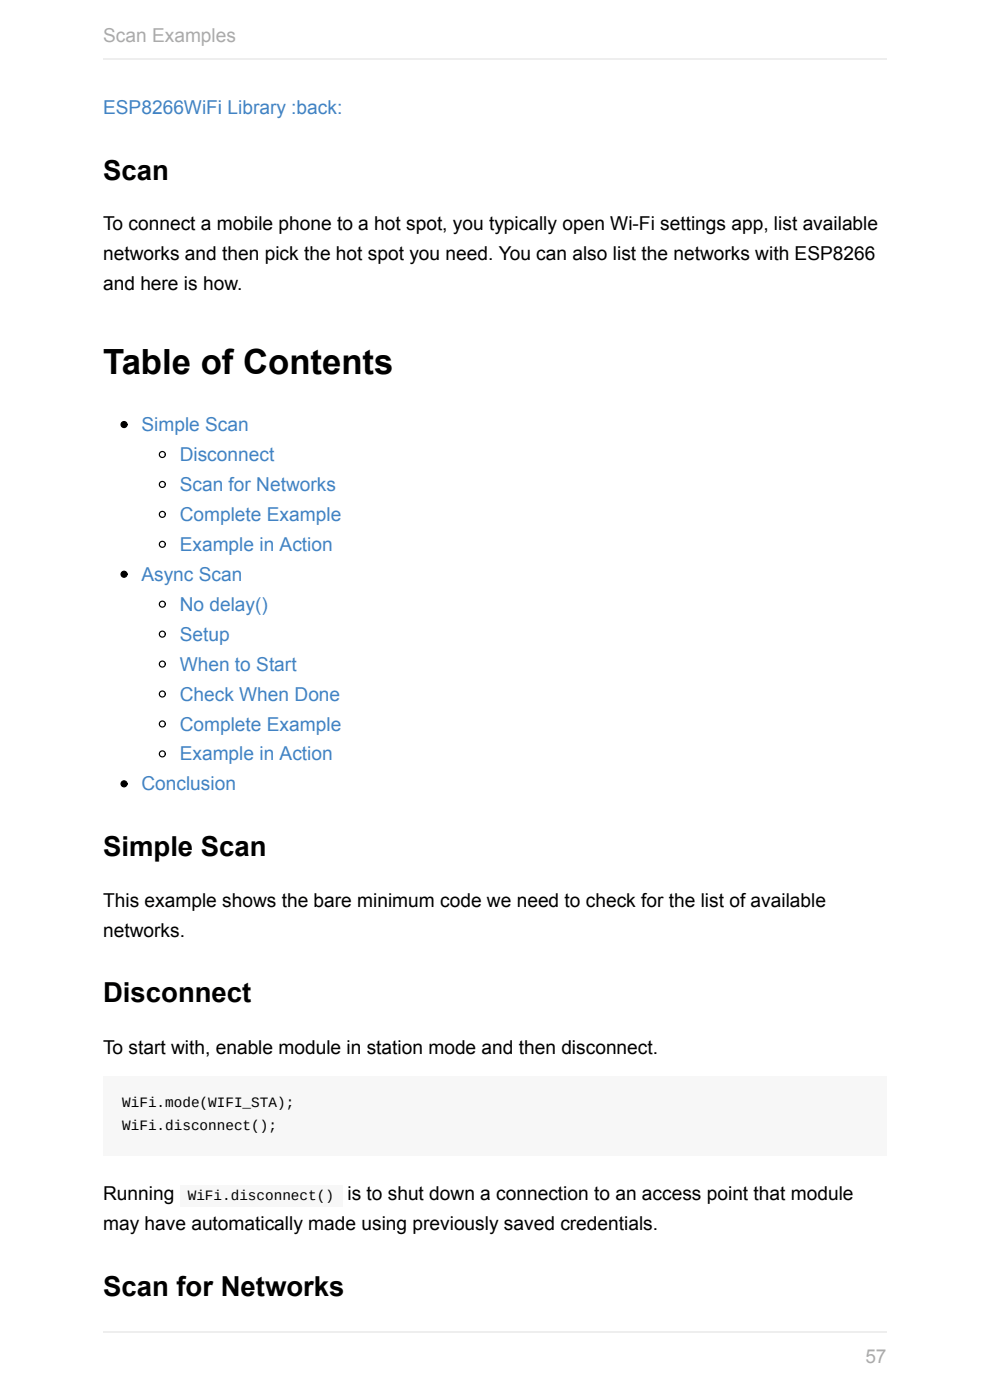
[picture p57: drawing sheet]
<svg xmlns="http://www.w3.org/2000/svg" width="210mm" height="297mm" viewBox="0 0 210 297" stroke-linecap="round" stroke-linejoin="round" font-family="sans-serif">
<defs><g id="words">
<text font-size="7.4" x="21.9" y="79.3">Table of Contents</text>
<g font-size="5.8">
<text x="21.9" y="38.1">Scan</text>
<text x="21.9" y="181.7">Simple Scan</text>
<text x="21.9" y="212.7">Disconnect</text>
<text x="21.9" y="274.9">Scan for Networks</text>
</g>
<g font-size="4.1" fill="#aaa">
<text x="21.9" y="8.9">Scan Examples</text>
<text x="183.6" y="289.1">57</text>
</g>
<g font-size="4.1" fill="#4183c4">
<text x="21.9" y="24.1">ESP8266WiFi Library :back:</text>
<text x="30" y="91.5">Simple Scan</text>
<text x="38.1" y="97.8">Disconnect</text>
<text x="38.1" y="104.2">Scan for Networks</text>
<text x="38.1" y="110.5">Complete Example</text>
<text x="38.1" y="116.9">Example in Action</text>
<text x="30" y="123.2">Async Scan</text>
<text x="38.1" y="129.6">No delay()</text>
<text x="38.1" y="135.9">Setup</text>
<text x="38.1" y="142.3">When to Start</text>
<text x="38.1" y="148.6">Check When Done</text>
<text x="38.1" y="155">Complete Example</text>
<text x="38.1" y="161.3">Example in Action</text>
<text x="30" y="167.7">Conclusion</text>
</g>
<g font-size="4.1">
<text x="21.9" y="48.8">To connect a mobile phone to a hot spot, you typically open Wi-Fi settings app, list available</text>
<text x="21.9" y="55.1">networks and then pick the hot spot you need. You can also list the networks with ESP8266</text>
<text x="21.9" y="61.5">and here is how.</text>
<text x="21.9" y="192.3">This example shows the bare minimum code we need to check for the list of available</text>
<text x="21.9" y="198.7">networks.</text>
<text x="21.9" y="223.6">To start with, enable module in station mode and then disconnect.</text>
<text x="21.9" y="254.6">Running</text>
<text x="73.7" y="254.6">is to shut down a connection to an access point that module</text>
<text x="21.9" y="260.9">may have automatically made using previously saved credentials.</text>
</g>
<g font-size="3">
<text x="25.9" y="234.9">WiFi.mode(WIFI_STA);</text>
<text x="25.9" y="239.7">WiFi.disconnect();</text>
<text x="39.8" y="254.6">WiFi.disconnect()</text>
</g>
</g></defs>
<path d="M21.9 228.4h166.2v16.8h-166.2z" fill="#f7f7f7"/>
<g fill="#000" stroke="#000" stroke-width=".25">
<circle cx="26.3" cy="90.1" r=".63"/>
<circle cx="26.3" cy="121.8" r=".63"/>
<circle cx="26.3" cy="166.3" r=".63"/>
</g>
<g fill="none" stroke="#000" stroke-width=".25">
<circle cx="34.4" cy="96.4" r=".63"/>
<circle cx="34.4" cy="109.1" r=".63"/>
<circle cx="34.4" cy="115.5" r=".63"/>
<circle cx="34.4" cy="102.8" r=".63"/>
<circle cx="34.4" cy="128.2" r=".63"/>
<circle cx="34.4" cy="134.5" r=".63"/>
<circle cx="34.4" cy="140.9" r=".63"/>
<circle cx="34.4" cy="159.9" r=".63"/>
<circle cx="34.4" cy="147.2" r=".63"/>
<circle cx="34.4" cy="153.6" r=".63"/>
</g>
<g fill="#f7f7f7">
<path d="M25.9 232.5h36.6v3.5h-36.6z"/>
<path d="M25.9 237.3h32.8v3.6h-32.8z"/>
<path d="M38.1 251.5h34.5v4.6h-34.5z"/>
</g>
<path d="M21.9 12.6h166.2M21.9 282.6h166.2" fill="none" stroke="#eee" stroke-width=".25"/>
<use href="#words"/>
</svg>
